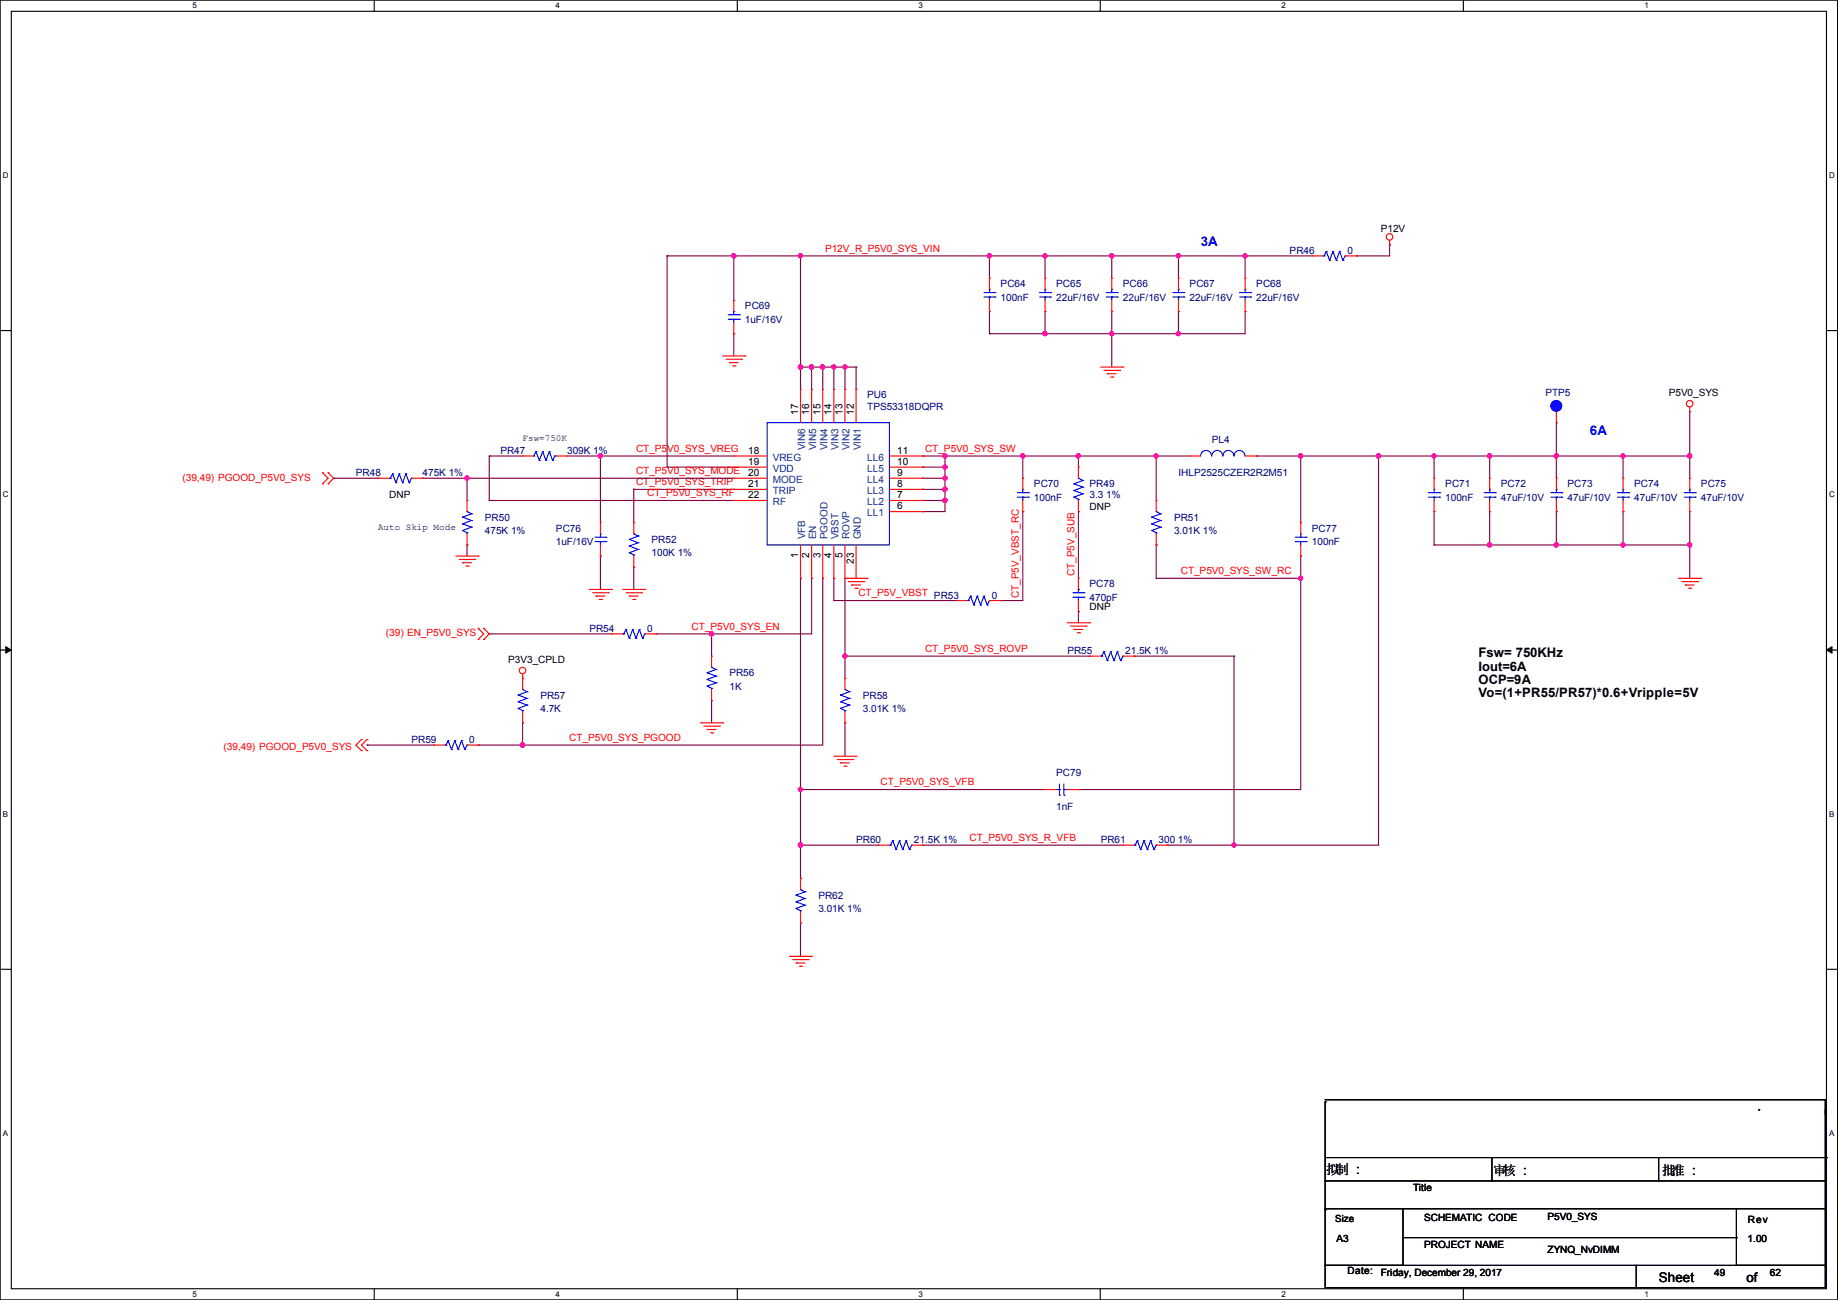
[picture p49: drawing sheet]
<svg xmlns="http://www.w3.org/2000/svg" width="420mm" height="297mm" viewBox="0 0 420 297" stroke-linecap="round" stroke-linejoin="round" font-family="sans-serif">
<defs><g id="words">
<g font-size="3" fill="#00f">
<text x="274.4" y="56.2">3A</text>
<text x="363.3" y="99.4">6A</text>
</g>
<g font-size="3">
<text x="337.9" y="150.1">Fsw= 750KHz</text>
<text x="337.9" y="153.2">Iout=6A</text>
<text x="337.9" y="156.3">OCP=9A</text>
<text x="337.9" y="159.3">Vo=(1+PR55/PR57)*0.6+Vripple=5V</text>
<text x="303.1" y="268.2">拟制 :::</text>
<text x="303.1" y="268.2">拟制</text>
<text x="341.2" y="268.5">审核 :::</text>
<text x="341.2" y="268.5">审核</text>
<text x="379.8" y="268.5">批准 :::</text>
<text x="379.8" y="268.5">批准</text>
<text x="379" y="292.9">Sheet</text>
<text x="399.1" y="292.8">of</text>
</g>
<g font-size="2.3">
<text x="315.5" y="52.9">P12V</text>
<text x="182.4" y="94.8" transform="rotate(-90 182.4 94.8)">17</text>
<text x="184.9" y="94.8" transform="rotate(-90 184.9 94.8)">16</text>
<text x="187.5" y="94.8" transform="rotate(-90 187.5 94.8)">15</text>
<text x="190" y="94.8" transform="rotate(-90 190 94.8)">14</text>
<text x="192.5" y="94.8" transform="rotate(-90 192.5 94.8)">13</text>
<text x="195.1" y="94.8" transform="rotate(-90 195.1 94.8)">12</text>
<text x="381.3" y="90.5">P5V0_SYS</text>
<text x="171" y="103.6">18</text>
<text x="171" y="106.2">19</text>
<text x="205" y="106.2">10</text>
<text x="205" y="103.6">11</text>
<text x="88.9" y="113.9">DNP</text>
<text x="171" y="108.7">20</text>
<text x="171" y="111.3">21</text>
<text x="171" y="113.8">22</text>
<text x="205" y="113.8">7</text>
<text x="205" y="111.3">8</text>
<text x="205" y="108.7">9</text>
<text x="205" y="116.3">6</text>
<text x="249" y="116.4">DNP</text>
<text x="182.4" y="127.6" transform="rotate(-90 182.4 127.6)">1</text>
<text x="184.9" y="127.6" transform="rotate(-90 184.9 127.6)">2</text>
<text x="187.5" y="127.6" transform="rotate(-90 187.5 127.6)">3</text>
<text x="190" y="127.6" transform="rotate(-90 190 127.6)">4</text>
<text x="192.5" y="127.6" transform="rotate(-90 192.5 127.6)">5</text>
<text x="195.1" y="128.8" transform="rotate(-90 195.1 128.8)">23</text>
<text x="249" y="139.3">DNP</text>
<text x="116.1" y="151.5">P3V3_CPLD</text>
<text x="322.9" y="272.1">Title</text>
<text x="325.4" y="279">SCHEMATIC CODE</text>
<text x="353.6" y="278.7">P5V0_SYS</text>
<text x="399.4" y="279.5">Rev</text>
<text x="305.4" y="283.8">A3</text>
<text x="325.4" y="285.1">PROJECT NAME</text>
<text x="353.6" y="286.3">ZYNQ_NvDIMM</text>
<text x="399.4" y="283.8">1.00</text>
<text x="307.9" y="291.2">Date:</text>
<text x="315.5" y="291.4">Friday, December 29, 2017</text>
<text x="391.7" y="291.4">49</text>
<text x="404.4" y="291.4">62</text>
</g>
<g font-size="2.3" fill="#f00">
<text x="188.5" y="57.5">P12V_R_P5V0_SYS_VIN</text>
<text x="145.3" y="103.3">CT_P5V0_SYS_VREG</text>
<text x="211.4" y="103.3">CT_P5V0_SYS_SW</text>
<text x="41.7" y="109.8">(39,49) PGOOD_P5V0_SYS</text>
<text x="145.3" y="110.9">CT_P5V0_SYS_TRIP</text>
<text x="145.3" y="108.3">CT_P5V0_SYS_MODE</text>
<text x="147.9" y="113.4">CT_P5V0_SYS_RF</text>
<text x="245.5" y="131.6" transform="rotate(-90 245.5 131.6)">CT_P5V_SUB</text>
<text x="269.8" y="131.2">CT_P5V0_SYS_SW_RC</text>
<text x="196.1" y="136.3">CT_P5V_VBST PR53</text>
<text x="232.8" y="136.7" transform="rotate(-90 232.8 136.7)">CT_P5V_VBST_RC</text>
<text x="158" y="143.9">CT_P5V0_SYS_EN</text>
<text x="88.2" y="145.4">(39) EN_P5V0_SYS</text>
<text x="211.4" y="149">CT_P5V0_SYS_ROVP</text>
<text x="51.1" y="171.3">(39,49) PGOOD_P5V0_SYS</text>
<text x="130.1" y="169.3">CT_P5V0_SYS_PGOOD</text>
<text x="201.2" y="179.5">CT_P5V0_SYS_VFB</text>
<text x="221.5" y="192.2">CT_P5V0_SYS_R_VFB</text>
</g>
<g font-size="2.3" fill="#000080">
<text x="294.7" y="58">PR46</text>
<text x="307.9" y="58">0</text>
<text x="228.7" y="65.6">PC64</text>
<text x="241.4" y="65.6">PC65</text>
<text x="256.6" y="65.6">PC66</text>
<text x="271.8" y="65.6">PC67</text>
<text x="287.1" y="65.6">PC68</text>
<text x="170.2" y="70.7">PC69</text>
<text x="228.7" y="68.7">100nF</text>
<text x="241.4" y="68.7">22uF/16V</text>
<text x="256.6" y="68.7">22uF/16V</text>
<text x="271.8" y="68.7">22uF/16V</text>
<text x="287.1" y="68.7">22uF/16V</text>
<text x="170.2" y="73.7">1uF/16V</text>
<text x="198.2" y="91">PU6</text>
<text x="198.2" y="93.6">TPS53318DQPR</text>
<text x="353.1" y="90.5">PTP5</text>
<text x="276.9" y="101.2">PL4</text>
<text x="114.4" y="103.7">PR47</text>
<text x="129.6" y="103.7">309K 1%</text>
<text x="81.3" y="108.8">PR48</text>
<text x="96.6" y="108.8">475K 1%</text>
<text x="236.3" y="111.3">PC70</text>
<text x="249" y="111.3">PR49</text>
<text x="249" y="113.9">3.3 1%</text>
<text x="269.3" y="108.8">IHLP2525CZER2R2M51</text>
<text x="330.3" y="111.3">PC71</text>
<text x="343" y="111.3">PC72</text>
<text x="358.2" y="111.3">PC73</text>
<text x="373.4" y="111.3">PC74</text>
<text x="388.7" y="111.3">PC75</text>
<text x="110.8" y="119">PR50</text>
<text x="236.3" y="114.4">100nF</text>
<text x="268.3" y="119">PR51</text>
<text x="330.3" y="114.4">100nF</text>
<text x="343" y="114.4">47uF/10V</text>
<text x="358.2" y="114.4">47uF/10V</text>
<text x="373.4" y="114.4">47uF/10V</text>
<text x="388.7" y="114.4">47uF/10V</text>
<text x="110.8" y="122">475K 1%</text>
<text x="127" y="121.5">PC76</text>
<text x="127" y="124.5">1uF/16V</text>
<text x="148.9" y="124">PR52</text>
<text x="268.3" y="122">3.01K 1%</text>
<text x="299.8" y="121.5">PC77</text>
<text x="299.8" y="124.5">100nF</text>
<text x="148.9" y="127.1">100K 1%</text>
<text x="226.6" y="136.7">0</text>
<text x="249" y="134.2">PC78</text>
<text x="249" y="137.2">470pF</text>
<text x="134.7" y="144.4">PR54</text>
<text x="147.9" y="144.4">0</text>
<text x="243.9" y="149.4">PR55</text>
<text x="257.1" y="149.4">21.5K 1%</text>
<text x="166.7" y="154.5">PR56</text>
<text x="123.5" y="159.6">PR57</text>
<text x="166.7" y="157.6">1K</text>
<text x="197.2" y="159.6">PR58</text>
<text x="123.5" y="162.6">4.7K</text>
<text x="197.2" y="162.6">3.01K 1%</text>
<text x="94" y="169.8">PR59</text>
<text x="107.2" y="169.8">0</text>
<text x="241.4" y="177.4">PC79</text>
<text x="241.4" y="185">1nF</text>
<text x="195.6" y="192.6">PR60</text>
<text x="208.8" y="192.6">21.5K 1%</text>
<text x="251.5" y="192.6">PR61</text>
<text x="264.7" y="192.6">300 1%</text>
<text x="187" y="205.3">PR62</text>
<text x="187" y="208.4">3.01K 1%</text>
</g>
<g font-size="2.3" fill="#004080">
<text x="176.6" y="105.2">VREG</text>
<text x="176.6" y="107.8">VDD</text>
<text x="184" y="102.9" transform="rotate(-90 184 102.9)">VIN6</text>
<text x="186.5" y="102.9" transform="rotate(-90 186.5 102.9)">VIN5</text>
<text x="189.1" y="102.9" transform="rotate(-90 189.1 102.9)">VIN4</text>
<text x="191.6" y="102.9" transform="rotate(-90 191.6 102.9)">VIN3</text>
<text x="194.2" y="102.9" transform="rotate(-90 194.2 102.9)">VIN2</text>
<text x="196.7" y="102.9" transform="rotate(-90 196.7 102.9)">VIN1</text>
<text x="198.2" y="107.8">LL5</text>
<text x="198.2" y="105.2">LL6</text>
<text x="176.6" y="110.3">MODE</text>
<text x="176.6" y="112.9">TRIP</text>
<text x="198.2" y="112.9">LL3</text>
<text x="198.2" y="110.3">LL4</text>
<text x="176.6" y="115.4">RF</text>
<text x="198.2" y="117.9">LL1</text>
<text x="198.2" y="115.4">LL2</text>
<text x="184" y="123.2" transform="rotate(-90 184 123.2)">VFB</text>
<text x="186.5" y="123.2" transform="rotate(-90 186.5 123.2)">EN</text>
<text x="189.1" y="123.2" transform="rotate(-90 189.1 123.2)">PGOOD</text>
<text x="191.6" y="123.2" transform="rotate(-90 191.6 123.2)">VBST</text>
<text x="194.2" y="123.2" transform="rotate(-90 194.2 123.2)">ROVP</text>
<text x="196.7" y="123.2" transform="rotate(-90 196.7 123.2)">GND</text>
</g>
<text font-size="2.2" x="305.1" y="279.2">Size</text>
<g font-size="2.1">
<text x="119.4" y="100.8">Fsw=750K</text>
<text x="86.4" y="121.1">Auto Skip Mode</text>
</g>
<g font-size="1.8">
<text x="44" y="1.9">5</text>
<text x="127" y="1.9">4</text>
<text x="209.9" y="1.9">3</text>
<text x="292.9" y="1.9">2</text>
<text x="375.8" y="1.9">1</text>
<text x=".7" y="40.6">D</text>
<text x="418" y="40.6">D</text>
<text x=".7" y="113.6">C</text>
<text x="418" y="113.6">C</text>
<text x=".7" y="186.6">B</text>
<text x="418" y="186.6">B</text>
<text x=".7" y="259.5">A</text>
<text x="418" y="259.5">A</text>
<text x="44" y="296.3">5</text>
<text x="127" y="296.3">4</text>
<text x="209.9" y="296.3">3</text>
<text x="292.9" y="296.3">2</text>
<text x="375.8" y="296.3">1</text>
</g>
</g></defs>
<path d="M0 0h419.9v297h-419.9zM2.6 2.6h414.8v291.8h-414.8z" fill="none" stroke="#000" stroke-width=".25"/>
<g fill="#fff">
<path d="M44 .3h1v2h-1z"/>
<path d="M44 294.7h1v2h-1z"/>
</g>
<path d="M85.5 0v2.6M85.5 294.4v2.6" fill="none" stroke="#000" stroke-width=".25"/>
<g fill="#fff">
<path d="M127 .3h.9v2h-.9z"/>
<path d="M127 294.7h.9v2h-.9z"/>
</g>
<path d="M168.5 0v2.6M168.5 294.4v2.6" fill="none" stroke="#000" stroke-width=".25"/>
<g fill="#fff">
<path d="M209.9 .3h1v2h-1z"/>
<path d="M209.9 294.7h1v2h-1z"/>
</g>
<path d="M251.4 0v2.6M251.4 294.4v2.6" fill="none" stroke="#000" stroke-width=".25"/>
<g fill="#fff">
<path d="M292.9 .3h.9v2h-.9z"/>
<path d="M292.9 294.7h.9v2h-.9z"/>
</g>
<path d="M334.4 0v2.6M334.4 294.4v2.6" fill="none" stroke="#000" stroke-width=".25"/>
<g fill="#fff">
<path d="M375.8 .3h1v2h-1z"/>
<path d="M375.8 294.7h1v2h-1z"/>
<path d="M.7 39h1.2v2h-1.2z"/>
<path d="M418 39h1.3v2h-1.3z"/>
<path d="M.7 112h1.2v2h-1.2z"/>
<path d="M418 112h1.3v2h-1.3z"/>
</g>
<path d="M0 75.5h2.6M417.4 75.5h2.5" fill="none" stroke="#000" stroke-width=".25"/>
<g fill="#fff">
<path d="M.7 185h1.2v1.9h-1.2z"/>
<path d="M418 185h1.2v1.9h-1.2z"/>
</g>
<path d="M0 148.5h2.6M417.4 148.5h2.5" fill="none" stroke="#000" stroke-width=".25"/>
<path d="M1.3 147.7l1.3 .8-1.3 .7zM417.4 148.5l1.2-.8v1.5z" fill="#000" stroke="#000" stroke-width=".23"/>
<g fill="#fff">
<path d="M.7 257.9h1.2v2h-1.2z"/>
<path d="M418 257.9h1.2v2h-1.2z"/>
</g>
<g fill="none" stroke="#000" stroke-width=".25">
<path d="M0 221.4h2.6M417.4 221.4h2.5M302.8 251.8h.1M302.8 251.8v24.6M302.8 251.2h114.3M401.9 253.5h.1M417.1 251.2h.1M417.1 251.2v24.9M302.8 276.1h17.8v13h-17.8zM302.8 276.4h.1M302.8 269.8h114.3M303.1 264.5h114.3"/>
<path d="M320.6 276.1h76.2M340.9 269.8h.1M340.9 264.5v5.3M379 269.8h.1M379 264.5v5.3M396.8 276.1h20.3v13h-20.3zM396.8 276.1h.1M417.1 269.8h.1M417.1 266.2h.1M417.1 276.1h.1M417.4 264.5h.1M302.8 289.1h71.1v5.1h-71.1z"/>
<path d="M320.6 282.7h76.2M373.9 289.1h43.2v5.1h-43.2zM396.8 282.7h.1"/>
</g>
<g fill="none" stroke="#800040" stroke-width=".25">
<path d="M152.4 58.5h.1M152.4 58.5h147.4M152.4 58.5v48.2M167.7 58.5h.1M167.7 58.5v10.1M182.9 58.5h.1M182.9 58.5v30.4M226.1 58.5h.1M226.1 58.5v5M238.8 58.5h.1M238.8 58.5v5M254 58.5h.1"/>
<path d="M254 58.5v5M269.3 58.5h.1M269.3 58.5v5M284.5 58.5h.1M284.5 58.5v5M309.9 58.5h.1M317.5 55.9h.1M317.5 55.9v2.6h-7.6M167.7 76.2h.1M167.7 76.2v5.1M226.1 76.2h.1M226.1 71.2h.1"/>
<path d="M226.1 71.2v5M238.8 76.2h.1M238.8 71.2h.1M238.8 71.2v5M254 76.2h.1M254 71.2h.1M254 71.2v12.7M269.3 71.2h.1M269.3 76.2h.1M269.3 71.2v5M284.5 71.2h.1M284.5 71.2v5h-58.4"/>
<path d="M182.9 83.9h.1M182.9 83.9h12.7M185.5 83.9h.1M185.5 83.9v5M188 83.9h.1M188 83.9v5M190.5 83.9h.1M190.5 83.9v5M193.1 83.9h.1M193.1 83.9v5M195.6 83.9h.1M195.6 83.9v5"/>
<path d="M355.6 96.6h.1M355.6 96.6v12.7M386.1 94h.1M386.1 94v15.3M76.2 109.3h.1M76.2 109.3h10.2M96.6 109.3h.1M96.6 109.3h71.1M106.7 109.3h.1M106.7 109.3v5M111.8 104.2h.1M111.8 114.3h.1"/>
<path d="M111.8 104.2h7.6M111.8 114.3h55.9M111.8 104.2v10.1M129.6 104.2h38.1M137.2 104.2h.1M137.2 104.2v15.2M144.8 111.8h.1M144.8 111.8h22.9M144.8 111.8v7.6M152.4 106.7h.1M152.4 106.7h15.3M167.7 114.3h.1"/>
<path d="M210.9 104.2h.1M210.9 106.7h.1M210.9 116.9h.1M210.9 109.3h.1M210.9 111.8h.1M210.9 114.3h.1M210.9 104.2h60.9M210.9 106.7h5M210.9 109.3h5M210.9 111.8h5M210.9 114.3h5M215.9 104.2h.1"/>
<path d="M215.9 106.7h.1M215.9 109.3h.1M215.9 111.8h.1M215.9 114.3h.1M215.9 104.2v12.7h-5M233.7 116.9h.1M233.7 104.2h.1M233.7 116.9v20.3h-5.1M233.7 104.2v5.1M246.4 116.9h.1M246.4 104.2h.1M246.4 104.2v2.5"/>
<path d="M246.4 116.9v15.2M264.2 104.2h.1M264.2 104.2v10.1M287.1 104.2h.1M287.1 104.2h99M297.2 104.2h.1M297.2 104.2v15.2M315 104.2h.1M315 104.2v88.9h-48.3M327.7 104.2h.1M327.7 116.9h.1M327.7 104.2v5.1"/>
<path d="M327.7 116.9v7.6M340.4 104.2h.1M340.4 116.9h.1M340.4 104.2v5.1M340.4 116.9v7.6M355.6 104.2h.1M355.6 116.9h.1M355.6 116.9v7.6M370.9 104.2h.1M370.9 116.9h.1M370.9 104.2v5.1M370.9 116.9v7.6"/>
<path d="M386.1 104.2h.1M386.1 116.9h.1M386.1 116.9v15.2M106.7 124.5h.1M106.7 124.5v2.5M137.2 127h.1M137.2 127v7.7M144.8 129.6h.1M144.8 129.6v5.1M182.9 132.1h.1M182.9 132.1v68.6M185.5 132.1h.1"/>
<path d="M185.5 132.1v12.7h-35.6M188 132.1h.1M188 132.1v38.1h-78.7M190.5 132.1h.1M190.5 137.2h.1M190.5 132.1v5.1M190.5 137.2h28M193.1 132.1h.1M193.1 132.1v22.9M228.6 137.2h.1M246.4 139.7h.1M246.4 139.7v2.6"/>
<path d="M264.2 132.1h.1M264.2 124.5h.1M264.2 124.5v7.6M264.2 132.1h33M297.2 127h.1M297.2 132.1h.1M297.2 127v53.4h-50.8M327.7 124.5h.1M327.7 124.5h58.4M340.4 124.5h.1M355.6 124.5h.1M370.9 124.5h.1"/>
<path d="M386.1 124.5h.1M111.8 144.8h.1M111.8 144.8h27.9M149.9 144.8h.1M162.6 144.8h.1M162.6 144.8v5.1M193.1 149.9h.1M193.1 149.9h55.9M259.1 149.9h.1M259.1 149.9h22.9M282 149.9h.1M282 149.9v43.2"/>
<path d="M83.9 170.2h.1M83.9 170.2h15.2M109.3 170.2h.1M119.4 165.1h.1M119.4 170.2h.1M119.4 165.1v5.1M162.6 160.1h.1M162.6 160.1v5M193.1 165.1h.1M193.1 165.1v7.7M182.9 193.1h.1M182.9 180.4h.1"/>
<path d="M182.9 180.4h55.9M182.9 193.1h17.8M210.9 193.1h.1M210.9 193.1h45.7M246.4 180.4h.1M266.7 193.1h.1M282 193.1h.1M182.9 210.9h.1M182.9 210.9v7.6"/>
</g>
<g fill="#f0f" stroke="#f0f" stroke-width=".25">
<circle cx="254" cy="76.2" r=".49"/>
<circle cx="269.3" cy="76.2" r=".49"/>
<circle cx="238.8" cy="76.2" r=".49"/>
<circle cx="284.5" cy="58.4" r=".49"/>
<circle cx="269.3" cy="58.4" r=".49"/>
<circle cx="254" cy="58.4" r=".49"/>
<circle cx="215.9" cy="104.2" r=".49"/>
<circle cx="215.9" cy="106.7" r=".49"/>
<circle cx="215.9" cy="109.2" r=".49"/>
<circle cx="215.9" cy="111.8" r=".49"/>
<circle cx="215.9" cy="114.3" r=".49"/>
<circle cx="238.8" cy="58.4" r=".49"/>
<circle cx="226.1" cy="58.4" r=".49"/>
<circle cx="182.9" cy="58.4" r=".49"/>
<circle cx="182.9" cy="83.8" r=".49"/>
<circle cx="188" cy="83.8" r=".49"/>
<circle cx="185.4" cy="83.8" r=".49"/>
<circle cx="193.1" cy="83.8" r=".49"/>
<circle cx="190.5" cy="83.8" r=".49"/>
<circle cx="386.1" cy="104.2" r=".49"/>
<circle cx="370.9" cy="104.2" r=".49"/>
<circle cx="355.6" cy="104.2" r=".49"/>
<circle cx="340.4" cy="104.2" r=".49"/>
<circle cx="386.1" cy="124.5" r=".49"/>
<circle cx="370.9" cy="124.5" r=".49"/>
<circle cx="355.6" cy="124.5" r=".49"/>
<circle cx="340.4" cy="124.5" r=".49"/>
<circle cx="137.2" cy="104.2" r=".49"/>
<circle cx="167.7" cy="58.4" r=".49"/>
<circle cx="106.7" cy="109.2" r=".49"/>
<circle cx="246.4" cy="104.2" r=".49"/>
<circle cx="233.7" cy="104.2" r=".49"/>
<circle cx="264.2" cy="104.2" r=".49"/>
<circle cx="297.2" cy="104.2" r=".49"/>
<circle cx="297.2" cy="132.1" r=".49"/>
<circle cx="315" cy="104.2" r=".49"/>
<circle cx="327.7" cy="104.2" r=".49"/>
<circle cx="182.9" cy="180.4" r=".49"/>
<circle cx="182.9" cy="193.1" r=".49"/>
<circle cx="282" cy="193.1" r=".49"/>
<circle cx="193.1" cy="149.9" r=".49"/>
<circle cx="119.4" cy="170.2" r=".49"/>
<circle cx="162.6" cy="144.8" r=".49"/>
</g>
<g fill="none" stroke="#f00" stroke-width=".25">
<path d="M299.8 58.5h.1M299.8 58.5h2.5M307.4 58.5h2.5M309.9 58.5h.1M317.5 55.9h.1M317.5 54.9v1M167.7 76.2h.1M167.7 68.6h.1M167.7 68.6v2.6M167.7 73.7v2.5M226.1 71.2h.1M226.1 63.5h.1"/>
<path d="M226.1 63.5v2.6M226.1 68.6v2.6M238.8 71.2h.1M238.8 63.5h.1M238.8 63.5v2.6M238.8 68.6v2.6M254 71.2h.1M254 63.5h.1M254 63.5v2.6M254 68.6v2.6M269.3 71.2h.1M269.3 63.5h.1"/>
<path d="M269.3 63.5v2.6M269.3 68.6v2.6M284.5 71.2h.1M284.5 63.5h.1M284.5 63.5v2.6M284.5 68.6v2.6M165.1 81.3h5.1M165.9 82.1h3.6M166.7 82.8h.1M166.7 82.8h2M167.4 83.6h.5M167.9 83.6h.1"/>
<path d="M169.5 82.1h.1M170.2 81.3h.1M182.9 88.9h.1M182.9 88.9v7.7M185.5 88.9h.1M185.5 88.9v7.7M188 88.9h.1M188 88.9v7.7M190.5 88.9h.1M190.5 88.9v7.7M193.1 88.9h.1M193.1 88.9v7.7"/>
<path d="M195.6 88.9h.1M195.6 88.9v7.7M251.5 83.9h5.1M252.3 84.6h3.5M253 85.4h.1M253 85.4h2.1M253.8 86.1h.5M254.3 86.1h.1M255.8 84.6h.1M256.6 83.9h.1M355.6 96.6h.1M355.6 94v2.6"/>
<path d="M386.1 94h.1M386.1 93v1M73.7 108h.1M73.7 110.5h.1M73.7 108l1.3 1.3-1.3 1.2M75 110.5h.1M75 108h.1M75 108l1.2 1.3-1.2 1.2M86.4 109.3h.1M86.4 109.3h2.5M94 109.3h2.6M96.6 109.3h.1"/>
<path d="M106.7 114.3h.1M106.7 114.3v2.6M119.4 104.2h.1M119.4 104.2h2.6M127 104.2h2.6M129.6 104.2h.1M137.2 119.4h.1M137.2 119.4v2.6M144.8 119.4h.1M144.8 119.4v2.6M167.7 104.2h.1M167.7 106.7h.1"/>
<path d="M167.7 109.3h.1M167.7 111.8h.1M167.7 114.3h.1M167.7 114.3h7.6M167.7 111.8h7.6M167.7 109.3h7.6M167.7 106.7h7.6M167.7 104.2h7.6M203.2 116.9h7.7M203.2 114.3h7.7M203.2 111.8h7.7M203.2 109.3h7.7"/>
<path d="M203.2 106.7h7.7M203.2 104.2h7.7M210.9 116.9h.1M210.9 114.3h.1M210.9 111.8h.1M210.9 109.3h.1M210.9 106.7h.1M210.9 104.2h.1M233.7 116.9h.1M233.7 109.3h.1M233.7 109.3v2.5M233.7 114.3v2.6"/>
<path d="M246.4 116.9h.1M246.4 106.7h.1M246.4 106.7v2.6M246.4 114.3v2.6M264.2 114.3h.1M264.2 114.3v2.6M271.8 104.2h.1M271.8 104.2h2.6M284.5 104.2h2.6M287.1 104.2h.1M297.2 119.4h.1M297.2 119.4v2.6"/>
<path d="M327.7 116.9h.1M327.7 109.3h.1M327.7 109.3v2.5M327.7 114.3v2.6M340.4 116.9h.1M340.4 109.3h.1M340.4 109.3v2.5M340.4 114.3v2.6M355.6 116.9h.1M355.6 109.3h.1M355.6 109.3v2.5M355.6 114.3v2.6"/>
<path d="M370.9 116.9h.1M370.9 109.3h.1M370.9 109.3v2.5M370.9 114.3v2.6M386.1 116.9h.1M386.1 109.3h.1M386.1 109.3v2.5M386.1 114.3v2.6M104.2 127h5.1M104.9 127.8h3.6M105.7 128.6h.1M105.7 128.6h2"/>
<path d="M106.5 129.3h.5M106.7 124.5h.1M106.7 122v2.5M107 129.3h.1M108.5 127.8h.1M109.3 127h.1M134.7 134.7h5M135.4 135.4h3.6M136.2 136.2h.1M136.2 136.2h2M136.9 136.9h.6M137.2 127h.1"/>
<path d="M137.2 124.5v2.5M137.5 136.9h.1M139 135.4h.1M139.7 134.7h.1M142.3 134.7h5.1M143 135.4h3.6M143.8 136.2h.1M143.8 136.2h2M144.6 136.9h.5M144.8 129.6h.1M144.8 127v2.6M145.1 136.9h.1"/>
<path d="M146.6 135.4h.1M147.4 134.7h.1M182.9 132.1h.1M182.9 124.5v7.6M185.5 132.1h.1M185.5 124.5v7.6M188 132.1h.1M188 124.5v7.6M190.5 132.1h.1M190.5 124.5v7.6M193.1 132.1h.1M193.1 132.1h5.1"/>
<path d="M193.1 124.5v7.6M193.8 132.9h3.6M194.6 133.6h.1M194.6 133.6h2M195.4 134.4h.5M195.6 132.1h.1M195.6 124.5v7.6M195.9 134.4h.1M197.4 132.9h.1M198.2 132.1h.1M218.5 137.2h.1M218.5 137.2h2.5"/>
<path d="M226.1 137.2h2.5M228.6 137.2h.1M246.4 139.7h.1M246.4 132.1h.1M246.4 132.1v2.6M246.4 137.2v2.5M264.2 124.5h.1M264.2 122v2.5M297.2 127h.1M297.2 124.5v2.5M383.6 132.1h5.1M384.3 132.9h3.6"/>
<path d="M385.1 133.6h.1M385.1 133.6h2M385.9 134.4h.5M386.4 134.4h.1M387.9 132.9h.1M388.7 132.1h.1M109.3 143.6h.1M109.3 146.1h.1M109.3 143.6l1.2 1.2-1.2 1.3M110.5 146.1h.1M110.5 143.6h.1M110.5 143.6l1.3 1.2-1.3 1.3"/>
<path d="M119.4 155h.1M119.4 154v3.5M139.7 144.8h.1M139.7 144.8h2.6M147.4 144.8h2.5M149.9 144.8h.1M162.6 149.9h.1M162.6 149.9v2.5M162.6 157.5v2.6M193.1 155h.1M193.1 155v2.5M243.9 142.3h5.1"/>
<path d="M244.6 143h3.6M245.4 143.8h.1M245.4 143.8h2M246.2 144.6h.5M246.7 144.6h.1M248.2 143h.1M249 142.3h.1M249 149.9h.1M249 149.9h2.5M256.6 149.9h2.5M259.1 149.9h.1M82.6 169h.1"/>
<path d="M82.6 171.5h.1M82.6 169l-1.3 1.2 1.3 1.3M83.9 169h.1M83.9 171.5h.1M83.9 169l-1.3 1.2 1.3 1.3M99.1 170.2h.1M99.1 170.2h2.5M106.7 170.2h2.6M109.3 170.2h.1M119.4 165.1h.1M119.4 162.6v2.5M160.1 165.1h5"/>
<path d="M160.8 165.9h3.6M161.6 166.7h.1M161.6 166.7h2M162.3 167.4h.6M162.6 160.1h.1M162.9 167.4h.1M164.4 165.9h.1M165.1 165.1h.1M190.5 172.8h5.1M191.3 173.5h3.6M192.1 174.3h.1M192.1 174.3h2"/>
<path d="M192.8 175h.5M193.1 165.1h.1M193.1 162.6v2.5M193.3 175h.1M194.9 173.5h.1M195.6 172.8h.1M200.7 193.1h.1M200.7 193.1h2.5M208.3 193.1h2.6M210.9 193.1h.1M238.8 180.4h.1M238.8 180.4h2.5"/>
<path d="M243.9 180.4h2.5M246.4 180.4h.1M256.6 193.1h.1M256.6 193.1h2.5M264.2 193.1h2.5M266.7 193.1h.1M180.4 218.5h5.1M181.1 219.2h3.6M182.9 210.9h.1M182.9 200.7h.1M182.9 200.7v2.5M182.9 208.3v2.6"/>
<path d="M184.7 219.2h.1M185.5 218.5h.1M181.9 220h.1M181.9 220h2M182.7 220.8h.5M183.2 220.8h.1"/>
<circle cx="317.5" cy="54.1" r=".74"/>
<circle cx="386.1" cy="92.2" r=".74"/>
<circle cx="119.4" cy="153.2" r=".74"/>
</g>
<g fill="none" stroke="#00f" stroke-width=".25">
<path d="M302.3 58.5h.3M302.6 58.5h.1M303.1 57.4h.1M303.1 57.4l-.5 1.1M303.1 57.4l.7 2.1M303.8 59.5h.1M304.6 57.4h.1M304.6 57.4l-.8 2.1M304.6 57.4l.8 2.1M305.4 59.5h.1M306.1 57.4h.1M306.1 57.4l-.7 2.1"/>
<path d="M306.1 57.4l.8 2.1M306.9 59.5h.1M307.4 58.5h.1M307.4 58.5l-.5 1M166.4 72.9h2.6M166.4 71.9h2.6M167.7 71.2h.1M167.7 72.9h.1M167.7 71.2v.7M167.7 72.9v.8M169 72.9h.1M169 71.9h.1"/>
<path d="M224.8 67.9h2.6M224.8 66.8h2.6M226.1 66.1h.1M226.1 67.9h.1M226.1 66.1v.7M226.1 67.9v.7M227.4 67.9h.1M227.4 66.8h.1M237.5 67.9h2.6M237.5 66.8h2.6M238.8 66.1h.1M238.8 67.9h.1"/>
<path d="M238.8 66.1v.7M238.8 67.9v.7M240.1 67.9h.1M240.1 66.8h.1M252.8 67.9h2.5M252.8 66.8h2.5M254 66.1h.1M254 67.9h.1M254 66.1v.7M254 67.9v.7M255.3 67.9h.1M255.3 66.8h.1"/>
<path d="M268 67.9h2.6M268 66.8h2.6M269.3 66.1h.1M269.3 67.9h.1M269.3 66.1v.7M269.3 67.9v.7M270.6 67.9h.1M270.6 66.8h.1M283.3 67.9h2.5M283.3 66.8h2.5M284.5 66.1h.1M284.5 67.9h.1"/>
<path d="M284.5 66.1v.7M284.5 67.9v.7M285.8 67.9h.1M285.8 66.8h.1M175.3 96.6h27.9v27.9h-27.9zM88.9 109.3h.3M89.2 109.3h.1M89.7 108.2h.1M89.7 108.2l-.5 1.1M89.7 108.2l.8 2.1M90.5 110.3h.1M91.2 108.2h.1"/>
<path d="M91.2 108.2l-.7 2.1M91.2 108.2l.8 2.1M92 110.3h.1M92.8 108.2h.1M92.8 108.2l-.8 2.1M92.8 108.2l.7 2.1M93.5 110.3h.1M94 109.3h.1M94 109.3l-.5 1M105.7 119.7h.1M105.7 118.2h.1M105.7 119.7l2 .7"/>
<path d="M105.7 118.2l2 .7M106.7 116.9h.1M106.7 116.9l1 .5M107.7 118.9h.1M107.7 117.4h.1M107.7 118.9l-2 .8M107.7 117.4l-2 .8M122 104.2h.1M122.5 103.2h.1M122.5 103.2l.7 2M122.5 103.2l-.5 1M123.2 105.2h.1"/>
<path d="M124 103.2h.1M124 103.2l.8 2M124 103.2l-.8 2M124.8 105.2h.1M125.5 103.2h.1M125.5 103.2l.8 2M125.5 103.2l-.7 2M126.3 105.2h.1M126.8 104.2h.1M126.8 104.2l-.5 1M126.8 104.2h.2M232.5 113.6h2.5"/>
<path d="M232.5 112.6h2.5M233.7 111.8h.1M233.7 113.6h.1M233.7 111.8v.8M233.7 113.6v.7M235 113.6h.1M235 112.6h.1M245.4 113.6h.1M245.4 112.1h.1M245.4 110.5h.1M245.4 113.6l1 .5M245.4 112.1l2 .7"/>
<path d="M245.4 110.5l2 .8M246.4 109.3h.1M246.4 114.1h.1M246.4 109.3l1 .5M246.4 114.1v.2M247.4 112.8h.1M247.4 111.3h.1M247.4 109.8h.1M247.4 112.8l-2 .8M247.4 111.3l-2 .8M247.4 109.8l-2 .7M263.2 119.7h.1"/>
<path d="M263.2 118.2h.1M263.2 119.7l2 .7M263.2 118.2l2 .7M264.2 116.9h.1M264.2 116.9l1 .5M265.2 118.9h.1M265.2 117.4h.1M265.2 118.9l-2 .8M265.2 117.4l-2 .8M274.4 104.2a1.25 1.25 0 0 1 1.2-1.3 1.25 1.25 0 0 1 1.3 1.3M276.9 104.2a1.25 1.25 0 0 1 1.3-1.3 1.25 1.25 0 0 1 1.2 1.3M279.4 104.2a1.25 1.25 0 0 1 1.3-1.3 1.25 1.25 0 0 1 1.2 1.3"/>
<path d="M282 104.2a1.25 1.25 0 0 1 1.2-1.3 1.25 1.25 0 0 1 1.3 1.3M326.4 113.6h2.6M326.4 112.6h2.6M327.7 111.8h.1M327.7 113.6h.1M327.7 111.8v.8M327.7 113.6v.7M329 113.6h.1M329 112.6h.1M339.1 113.6h2.6M339.1 112.6h2.6M340.4 111.8h.1"/>
<path d="M340.4 113.6h.1M340.4 111.8v.8M340.4 113.6v.7M341.7 113.6h.1M341.7 112.6h.1M354.4 113.6h2.5M354.4 112.6h2.5M355.6 111.8h.1M355.6 113.6h.1M355.6 111.8v.8M355.6 113.6v.7M356.9 113.6h.1"/>
<path d="M356.9 112.6h.1M369.6 113.6h2.6M369.6 112.6h2.6M370.9 111.8h.1M370.9 113.6h.1M370.9 111.8v.8M370.9 113.6v.7M372.2 113.6h.1M372.2 112.6h.1M384.9 113.6h2.5M384.9 112.6h2.5M386.1 111.8h.1"/>
<path d="M386.1 113.6h.1M386.1 111.8v.8M386.1 113.6v.7M387.4 113.6h.1M387.4 112.6h.1M105.7 121.2h.1M105.7 121.2l1 .5M106.7 121.7h.1M106.7 121.7v.3M107.7 120.4h.1M107.7 120.4l-2 .8M135.9 123.7h2.6"/>
<path d="M135.9 122.7h2.6M137.2 122h.1M137.2 123.7h.1M137.2 122v.7M137.2 123.7v.8M138.5 123.7h.1M138.5 122.7h.1M143.8 126.3h.1M143.8 124.8h.1M143.8 123.2h.1M143.8 126.3l1 .5M143.8 124.8l2 .7"/>
<path d="M143.8 123.2l2 .8M144.8 122h.1M144.8 126.8h.1M144.8 122l1 .5M144.8 126.8v.2M145.8 125.5h.1M145.8 124h.1M145.8 122.5h.1M145.8 125.5l-2 .8M145.8 124l-2 .8M145.8 122.5l-2 .7M221 137.2h.3"/>
<path d="M221.3 137.2h.1M221.8 136.2h.1M221.8 136.2l-.5 1M221.8 136.2l.7 2M222.5 138.2h.1M223.3 136.2h.1M223.3 136.2l-.8 2M223.3 136.2l.8 2M224.1 138.2h.1M224.8 136.2h.1M224.8 136.2l-.7 2M224.8 136.2l.8 2"/>
<path d="M225.6 138.2h.1M226.1 137.2h.1M226.1 137.2l-.5 1M245.2 136.4h2.5M245.2 135.4h2.5M246.4 134.7h.1M246.4 136.4h.1M246.4 134.7v.7M246.4 136.4v.8M247.7 136.4h.1M247.7 135.4h.1M263.2 121.2h.1"/>
<path d="M263.2 121.2l1 .5M264.2 121.7h.1M264.2 121.7v.3M265.2 120.4h.1M265.2 120.4l-2 .8M296 123.7h2.5M296 122.7h2.5M297.2 122h.1M297.2 123.7h.1M297.2 122v.7M297.2 123.7v.8M298.5 123.7h.1"/>
<path d="M298.5 122.7h.1M118.4 158.8h.1M118.4 158.8l2 .8M119.4 157.5h.1M119.4 157.5l1 .5M120.4 159.6h.1M120.4 158h.1M120.4 159.6l-2 .7M120.4 158l-2 .8M142.3 144.8h.2M142.5 144.8h.1M143 143.8h.1"/>
<path d="M143 143.8l-.5 1M143 143.8l.8 2M143.8 145.8h.1M144.6 143.8h.1M144.6 143.8l-.8 2M144.6 143.8l.7 2M145.3 145.8h.1M146.1 143.8h.1M146.1 143.8l-.8 2M146.1 143.8l.8 2M146.9 145.8h.1M147.4 144.8h.1"/>
<path d="M147.4 144.8l-.5 1M161.6 156.8h.1M161.6 155.2h.1M161.6 153.7h.1M161.6 156.8l1 .5M161.6 155.2l2 .8M161.6 153.7l2 .8M162.6 152.4h.1M162.6 157.3h.1M162.6 152.4l1 .6M162.6 157.3v.2M163.6 156h.1"/>
<path d="M163.6 154.5h.1M163.6 153h.1M163.6 156l-2 .8M163.6 154.5l-2 .7M163.6 153l-2 .7M192.1 158.8h.1M192.1 158.8l2 .8M193.1 157.5h.1M193.1 157.5l1 .5M194.1 159.6h.1M194.1 158h.1M194.1 159.6l-2 .7"/>
<path d="M194.1 158l-2 .8M251.5 149.9h.3M251.8 149.9h.1M252.3 148.9h.1M252.3 148.9l-.5 1M252.3 148.9l.7 2M253 150.9h.1M253.8 148.9h.1M253.8 148.9l-.8 2M253.8 148.9l.8 2M254.6 150.9h.1M255.3 148.9h.1"/>
<path d="M255.3 148.9l-.7 2M255.3 148.9l.8 2M256.1 150.9h.1M256.6 149.9h.1M256.6 149.9l-.5 1M101.6 170.2h.3M101.9 170.2h.1M102.4 169.2h.1M102.4 169.2l-.5 1M102.4 169.2l.8 2M103.2 171.2h.1M103.9 169.2h.1"/>
<path d="M103.9 169.2l-.7 2M103.9 169.2l.8 2M104.7 171.2h.1M105.5 169.2h.1M105.5 169.2l-.8 2M105.5 169.2l.7 2M106.2 171.2h.1M106.7 170.2h.1M106.7 170.2l-.5 1M118.4 161.8h.1M118.4 160.3h.1M118.4 161.8l1 .5"/>
<path d="M118.4 160.3l2 .8M119.4 162.3h.1M119.4 162.3v.3M120.4 161.1h.1M120.4 161.1l-2 .7M192.1 161.8h.1M192.1 160.3h.1M192.1 161.8l1 .5M192.1 160.3l2 .8M193.1 162.3h.1M193.1 162.3v.3M194.1 161.1h.1"/>
<path d="M194.1 161.1l-2 .7M242.1 179.1v2.6M243.1 179.1v2.6M203.2 193.1h.3M203.5 193.1h.1M204 192.1h.1M204 192.1l-.5 1M204 192.1l.8 2M204.8 194.1h.1M205.5 192.1h.1M205.5 192.1l-.7 2M205.5 192.1l.8 2"/>
<path d="M206.3 194.1h.1M207.1 192.1h.1M207.1 192.1l-.8 2M207.1 192.1l.7 2M207.8 194.1h.1M208.3 193.1h.1M208.3 193.1l-.5 1M241.3 180.4h.8M242.1 181.7h.1M242.1 180.4h.1M243.1 181.7h.1M243.1 180.4h.8"/>
<path d="M243.9 180.4h.1M259.1 193.1h.3M259.4 193.1h.1M259.9 192.1h.1M259.9 192.1l-.5 1M259.9 192.1l.7 2M260.6 194.1h.1M261.4 192.1h.1M261.4 192.1l-.8 2M261.4 192.1l.8 2M262.2 194.1h.1M262.9 192.1h.1"/>
<path d="M262.9 192.1l-.7 2M262.9 192.1l.8 2M263.7 194.1h.1M264.2 193.1h.1M264.2 193.1l-.5 1M181.9 207.6h.1M181.9 206h.1M181.9 204.5h.1M181.9 207.6l1 .5M181.9 206l2 .8M181.9 204.5l2 .8M182.9 203.2h.1"/>
<path d="M182.9 208.1h.1M182.9 203.2l1 .6M182.9 208.1v.2M183.9 206.8h.1M183.9 205.3h.1M183.9 203.8h.1M183.9 206.8l-2 .8M183.9 205.3l-2 .7M183.9 203.8l-2 .7"/>
</g>
<circle cx="355.6" cy="92.7" r="1.25" fill="#00f" stroke="#00f" stroke-width=".25"/>
<use href="#words"/>
</svg>
